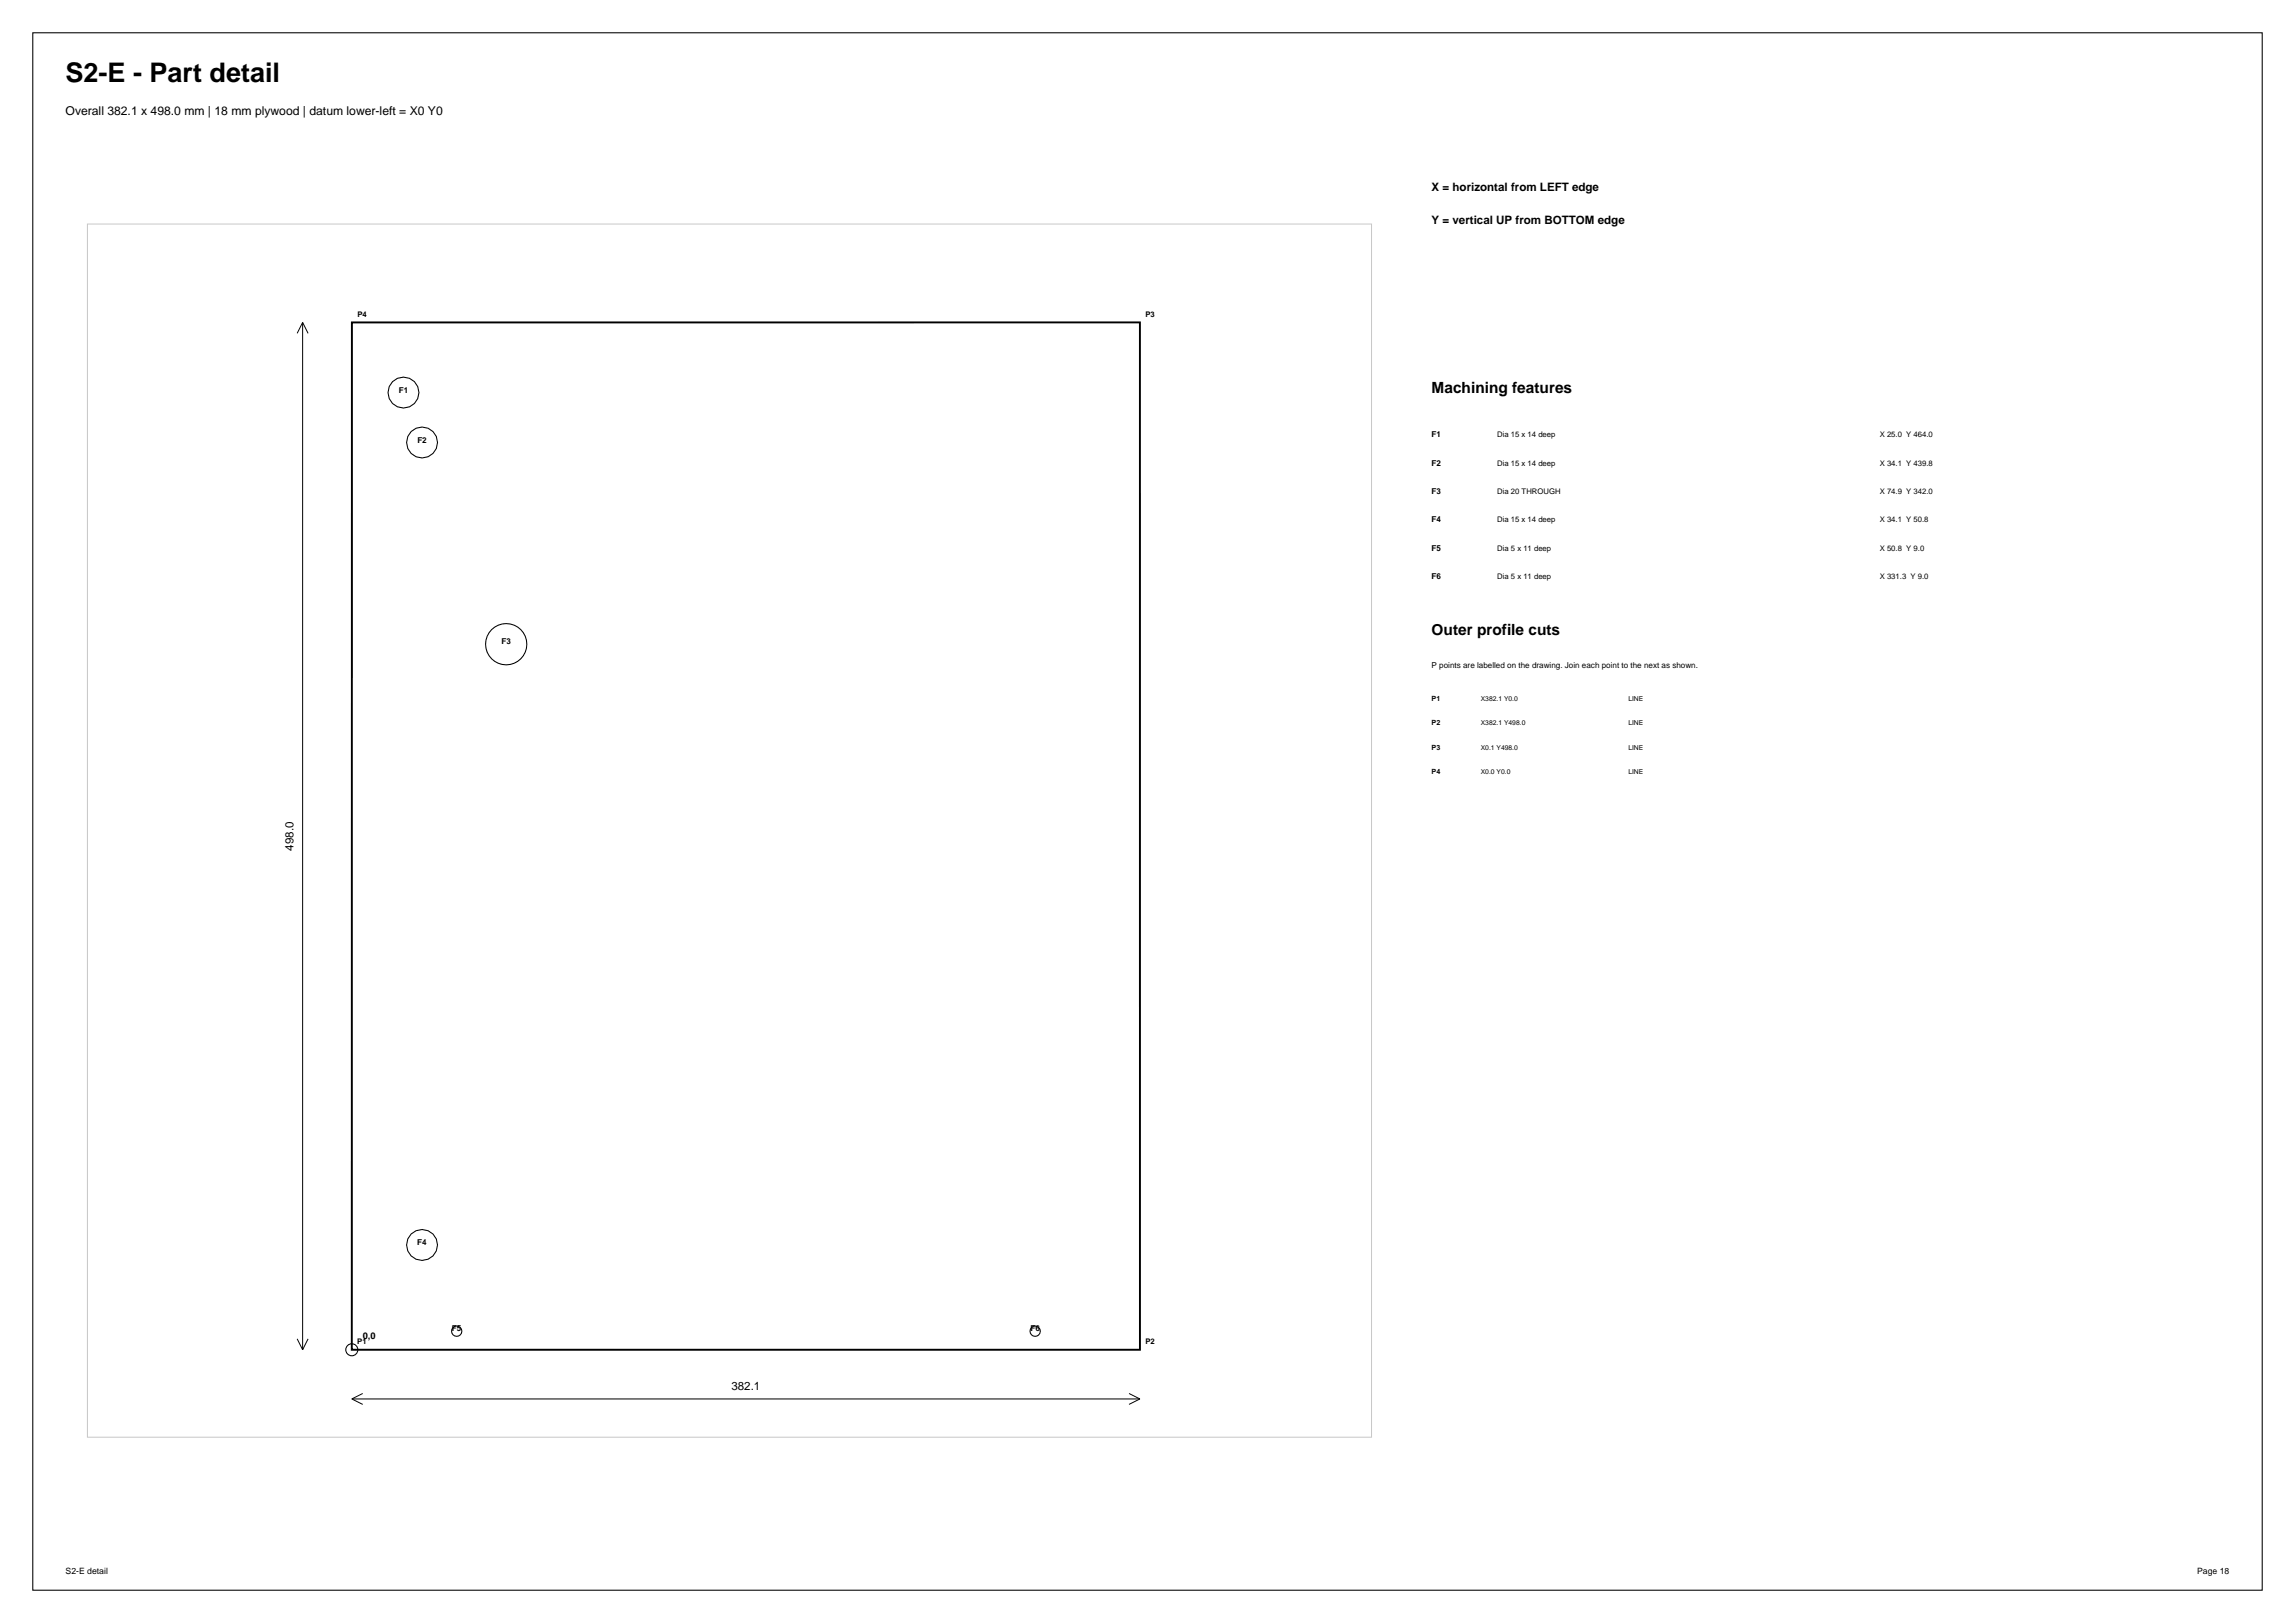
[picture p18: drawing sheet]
<svg xmlns="http://www.w3.org/2000/svg" width="420mm" height="297mm" viewBox="0 0 420 297" stroke-linecap="round" stroke-linejoin="round" font-family="sans-serif">
<defs><g id="words">
<text font-size="4.9" x="12" y="15">S2-E - Part detail</text>
<g font-size="2.8">
<text x="262" y="72">Machining features</text>
<text x="262" y="116.2">Outer profile cuts</text>
</g>
<text font-size="2.2" x="12" y="21">Overall 382.1 x 498.0 mm | 18 mm plywood | datum lower-left = X0 Y0</text>
<g font-size="2.1">
<text x="262" y="35">X = horizontal from LEFT edge</text>
<text x="262" y="41">Y = vertical UP from BOTTOM edge</text>
<text x="53.7" y="155.6" transform="rotate(-90 53.7 155.6)">498.0</text>
<text x="133.9" y="254.4">382.1</text>
</g>
<text font-size="1.7" x="66.4" y="245">0,0</text>
<g font-size="1.6">
<text x="12" y="288">S2-E detail</text>
<text x="402.1" y="288">Page 18</text>
</g>
<g font-size="1.5">
<text x="73" y="71.8">F1</text>
<text x="76.4" y="81">F2</text>
<text x="262" y="80">F1</text>
<text x="262" y="85.2">F2</text>
<text x="262" y="90.4">F3</text>
<text x="262" y="95.6">F4</text>
<text x="262" y="100.8">F5</text>
<text x="262" y="106">F6</text>
<text x="91.8" y="117.9">F3</text>
<text x="262" y="122.2">P points are labelled on the drawing. Join each point to the next as shown.</text>
<text x="76.4" y="227.8">F4</text>
<text x="82.7" y="243.6">F5</text>
<text x="188.6" y="243.6">F6</text>
</g>
<g font-size="1.4">
<text x="65.4" y="58">P4</text>
<text x="209.6" y="58">P3</text>
<text x="274" y="80">Dia 15 x 14 deep</text>
<text x="344" y="80">X 25.0 Y 464.0</text>
<text x="274" y="85.2">Dia 15 x 14 deep</text>
<text x="344" y="85.2">X 34.1 Y 439.8</text>
<text x="274" y="90.4">Dia 20 THROUGH</text>
<text x="274" y="95.6">Dia 15 x 14 deep</text>
<text x="344" y="90.4">X 74.9 Y 342.0</text>
<text x="344" y="95.6">X 34.1 Y 50.8</text>
<text x="274" y="100.8">Dia 5 x 11 deep</text>
<text x="344" y="100.8">X 50.8 Y 9.0</text>
<text x="274" y="106">Dia 5 x 11 deep</text>
<text x="344" y="106">X 331.3 Y 9.0</text>
<text x="65.4" y="246">P1</text>
<text x="209.6" y="246">P2</text>
</g>
<g font-size="1.3">
<text x="262" y="128.2">P1</text>
<text x="262" y="132.7">P2</text>
<text x="262" y="137.2">P3</text>
<text x="262" y="141.7">P4</text>
</g>
<g font-size="1.2">
<text x="271" y="128.2">X382.1 Y0.0</text>
<text x="298" y="128.2">LINE</text>
<text x="271" y="132.7">X382.1 Y498.0</text>
<text x="271" y="137.2">X0.1 Y498.0</text>
<text x="298" y="132.7">LINE</text>
<text x="298" y="137.2">LINE</text>
<text x="271" y="141.7">X0.0 Y0.0</text>
<text x="298" y="141.7">LINE</text>
</g>
</g></defs>
<g fill="none" stroke="#000" stroke-width=".19">
<path d="M6 6h408v285h-408z"/>
<circle cx="73.8" cy="71.8" r="2.83"/>
<circle cx="77.2" cy="81" r="2.83"/>
<circle cx="92.6" cy="117.9" r="3.8"/>
<circle cx="77.2" cy="227.8" r="2.83"/>
<circle cx="64.4" cy="247" r="1.1"/>
<circle cx="83.6" cy="243.6" r=".94"/>
<circle cx="189.4" cy="243.6" r=".94"/>
</g>
<path d="M16 41h235v222h-235z" fill="none" stroke="#c7c7c7" stroke-width=".18"/>
<path d="M64.4 59h144.2v188h-144.2z" fill="none" stroke="#000" stroke-width=".35"/>
<path d="M55.4 59v188M55.4 59l-1 2M55.4 59l1 2M54.4 245l1 2M56.4 245l-1 2M64.4 256h144.2M64.4 256l2 1M66.4 255l-2 1M206.6 255l2 1M208.6 256l-2 1" fill="none" stroke="#000" stroke-width=".18"/>
<use href="#words"/>
</svg>
